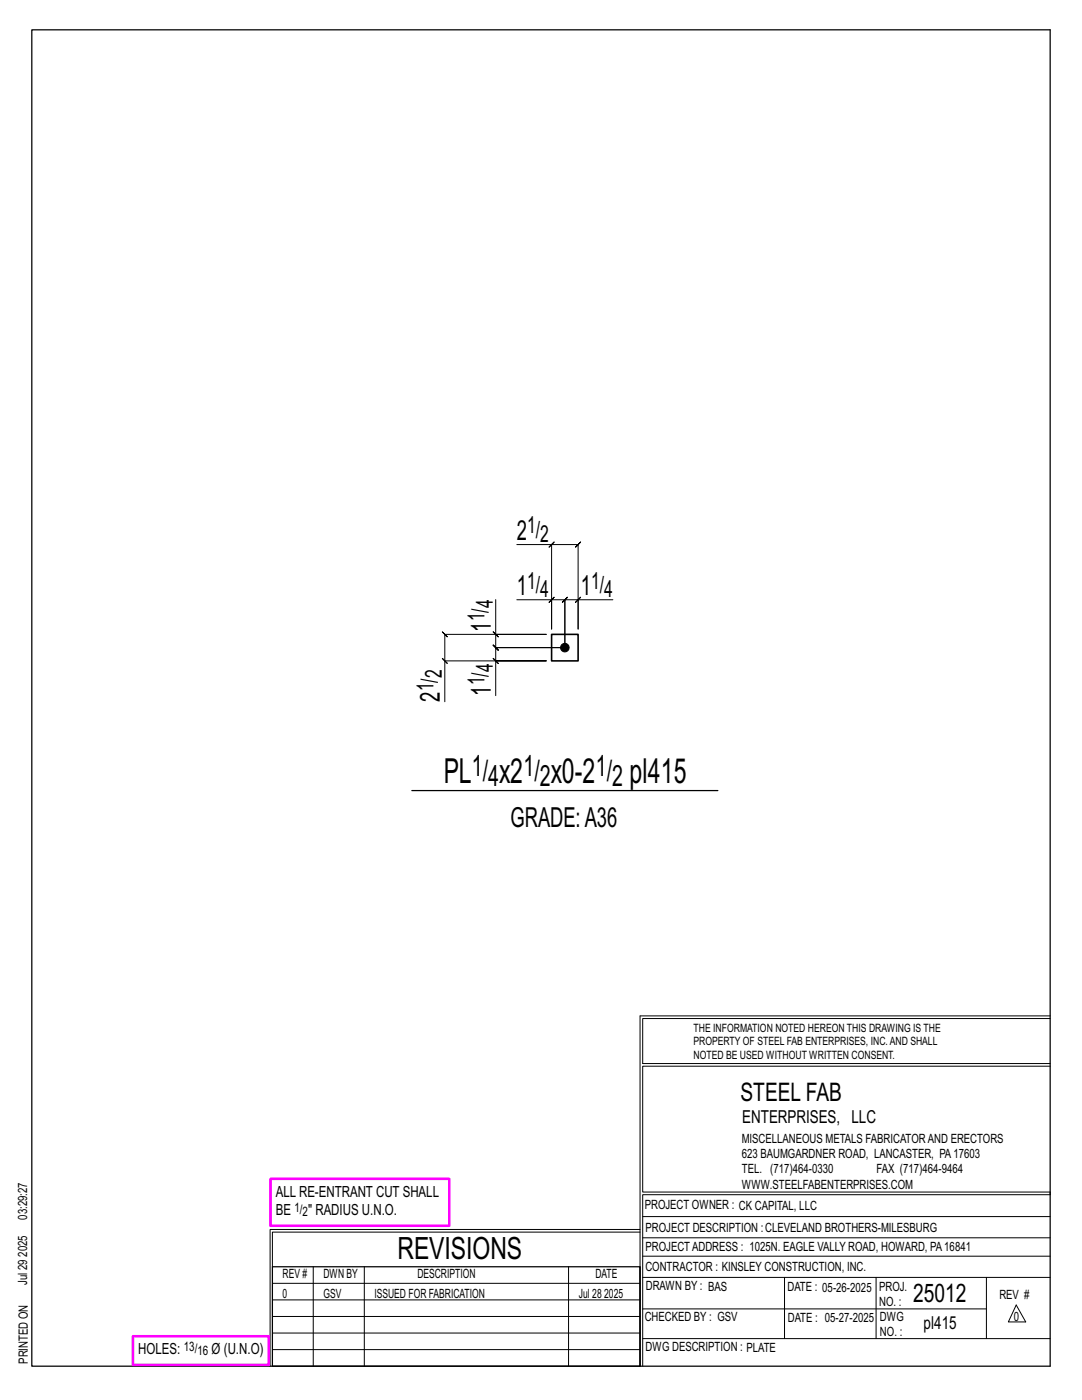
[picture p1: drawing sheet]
<svg xmlns="http://www.w3.org/2000/svg" width="216mm" height="279mm" viewBox="0 0 216 279" stroke-linecap="round" stroke-linejoin="round" font-family="sans-serif">
<defs><g id="words">
<g font-size="6.9">
<text x="88.5" y="156.3">PL</text>
<text x="99.6" y="156.3">x2</text>
<text x="109.9" y="156.3">x0-2</text>
<text x="125.6" y="156.3">pl415</text>
</g>
<text font-size="6.1" x="79.3" y="251.3">REVISIONS</text>
<g font-size="5.9">
<text x="94.2" y="154.8">1/</text>
<text x="104.5" y="154.8">1/</text>
<text x="118.9" y="154.8">1/</text>
<text x="97.4" y="156.8">4</text>
<text x="107.7" y="156.8">2</text>
<text x="122.2" y="156.8">2</text>
</g>
<g font-size="5.5">
<text x="103.1" y="107.7">2</text>
<text x="103.1" y="118.7">1</text>
<text x="115.9" y="118.7">1</text>
<text x="97.9" y="126.1" transform="rotate(-90 97.9 126.1)">1</text>
<text x="87.8" y="140.1" transform="rotate(-90 87.8 140.1)">2</text>
<text x="97.9" y="138.8" transform="rotate(-90 97.9 138.8)">1</text>
<text x="101.9" y="165">GRADE:A36</text>
</g>
<g font-size="5.1">
<text x="147.8" y="219.8">STEEL FAB</text>
<text x="182.2" y="259.9">25012</text>
</g>
<g font-size="4.7">
<text x="105.2" y="106.4">1/</text>
<text x="107.8" y="108.1">2</text>
<text x="105.2" y="117.5">1/</text>
<text x="107.8" y="119.1">4</text>
<text x="117.9" y="117.5">1/</text>
<text x="120.5" y="119.1">4</text>
<text x="96.7" y="124" transform="rotate(-90 96.7 124)">1/</text>
<text x="98.3" y="121.4" transform="rotate(-90 98.3 121.4)">4</text>
<text x="86.5" y="138" transform="rotate(-90 86.5 138)">1/</text>
<text x="88.2" y="135.4" transform="rotate(-90 88.2 135.4)">2</text>
<text x="96.7" y="136.8" transform="rotate(-90 96.7 136.8)">1/</text>
<text x="98.3" y="134.2" transform="rotate(-90 98.3 134.2)">4</text>
</g>
<g font-size="3.6">
<text x="148.1" y="224.1">ENTERPRISES, LLC</text>
<text x="184.3" y="265.2">pl415</text>
</g>
<g font-size="3.1">
<text x="55" y="238.9">ALL RE-ENTRANT CUT SHALL</text>
<text x="55" y="242.5">BE</text>
<text x="61.5" y="242.5">&quot; RADIUS U.N.O.</text>
<text x="27.6" y="270.2">HOLES:</text>
<text x="42.2" y="270.2">Ø (U.N.O)</text>
</g>
<g font-size="2.6">
<text x="58.8" y="241.8">1/</text>
<text x="60.4" y="242.7">2</text>
<text x="36.7" y="269.6">13/</text>
<text x="39.4" y="270.5">16</text>
</g>
<g font-size="2.5">
<text x="148" y="231.2">623 BAUMGARDNER ROAD, LANCASTER, PA17603</text>
<text x="148" y="228.1">MISCELLANEOUS METALS FABRICATORAND ERECTORS</text>
<text x="148" y="237.2">WWW.STEELFABENTERPRISES.COM</text>
<text x="148" y="234.2">TEL. (717)464-0330</text>
<text x="174.9" y="234.2">FAX (717)464-9464</text>
<text x="5.4" y="243.4" transform="rotate(-90 5.4 243.4)">03:29:27</text>
<text x="128.7" y="241.3">PROJECT OWNER : CK CAPITAL, LLC</text>
<text x="128.8" y="246">PROJECT DESCRIPTION :CLEVELAND BROTHERS-MILESBURG</text>
<text x="5.4" y="250.8" transform="rotate(-90 5.4 250.8)">2025</text>
<text x="128.8" y="249.7">PROJECTADDRESS : 1025N. EAGLE VALLY ROAD, HOWARD, PA16841</text>
<text x="5.4" y="256.5" transform="rotate(-90 5.4 256.5)">Jul 29</text>
<text x="56.4" y="255">REV #</text>
<text x="64.5" y="255">DWN BY</text>
<text x="83.3" y="255">DESCRIPTION</text>
<text x="118.8" y="255">DATE</text>
<text x="128.8" y="253.7">CONTRACTOR : KINSLEY CONSTRUCTION, INC.</text>
<text x="128.9" y="257.5">DRAWN BY : BAS</text>
<text x="157.1" y="257.6">DATE : 05-26-2025</text>
<text x="175.4" y="257.7">PROJ.</text>
<text x="56.4" y="259">0</text>
<text x="64.5" y="259">GSV</text>
<text x="74.7" y="259">ISSUED FOR FABRICATION</text>
<text x="115.5" y="259">Jul 28</text>
<text x="120.6" y="259">2025</text>
<text x="128.6" y="263.7">CHECKED BY : GSV</text>
<text x="157.2" y="263.7">DATE : 05-27-2025</text>
<text x="175.4" y="260.7">NO. :</text>
<text x="175.6" y="263.7">DWG</text>
<text x="199.4" y="259.2">REV #</text>
<text x="202.3" y="263.7">0</text>
<text x="128.8" y="269.7">DWG DESCRIPTION : PLATE</text>
<text x="175.6" y="266.7">NO. :</text>
<text x="5.5" y="272.2" transform="rotate(-90 5.5 272.2)">PRINTED ON</text>
</g>
<g font-size="2.3">
<text x="138.4" y="208.6">PROPERTY OF STEEL FAB ENTERPRISES, INC.AND SHALL</text>
<text x="138.4" y="205.9">THE INFORMATION NOTED HEREON THIS DRAWING IS THE</text>
<text x="138.4" y="211.3">NOTED BE USED WITHOUT WRITTEN CONSENT.</text>
</g>
</g></defs>
<g fill="none" stroke="#000" stroke-width=".2">
<path d="M98.9 119.7v6.9h10.1h-20.2l-.5-.5 1 1-.5-.5v5.3M103.1 108.7h7v16.8v-5.8h-7M110.1 119.7h2.6l-.5 .5 1-1-.5 .5v9.5M110.1 108.7h5.3l-.5 .5 1-1-.5 .5v16.8v-5.8h6.9M110.6 108.2l-1 1zM115.4 119.7h-2.7l.5-.5-1 1 .5-.5v9.5M88.3 131.4l1 1zM98.4 131.4l1 1zM98.4 126.1l1 1zM98.9 138.8v-6.9h10.1h-20.2v8.2M98.9 126.6v2.6l-.5-.5 1 1-.5-.5h13.8M109.6 120.2l1-1z"/>
<path d="M112.7 129.2h-13.8l-.5-.5 1 1-.5-.5v2.7M114.9 120.2l1-1zM127.7 202.7v70M127.7 202.7h81.8M209.5 203.3h-81.3v9h81.3M209.5 212.8h-81.3v25.1h81.3v.5h-81.3v34.3M54.4 259.4h73.3M54.4 256.1h73.3M62.5 252.8v19.9M72.7 252.8v19.9M113.4 252.8v19.9M127.7 245.4h-73.8v27.3"/>
<path d="M127.7 245.9h-73.3v6.9M128.2 242.8h81.3M128.2 254.9h81.3M128.2 250.7h81.3M128.2 247h81.3M156.5 254.9v12.2M174.8 254.9v12.2M196.8 254.9v12.2M54.4 269.3h73.3M54.4 266h73.3M54.4 262.7h73.3M128.2 261.2h68.6"/>
<path d="M128.2 267.1h81.3M202.8 260.4l1.9 3.4h-3.5z"/>
</g>
<path d="M6.3 6h203.2v266.7h-203.2zM82.2 157.8h61M54.4 252.8h73.3v19.9h-73.3z" fill="none" stroke="#000" stroke-width=".25"/>
<path d="M54 235.3h35.6v9.3h-35.6zM26.5 266.7h27.1v5.7h-27.1z" fill="none" stroke="#f0f" stroke-width=".5"/>
<circle cx="112.7" cy="129.2" r=".86" fill="#000" stroke="#000" stroke-width=".2"/>
<path d="M110.1 126.6h5.3v5.3h-5.3z" fill="none" stroke="#000" stroke-width=".32"/>
<use href="#words"/>
</svg>
